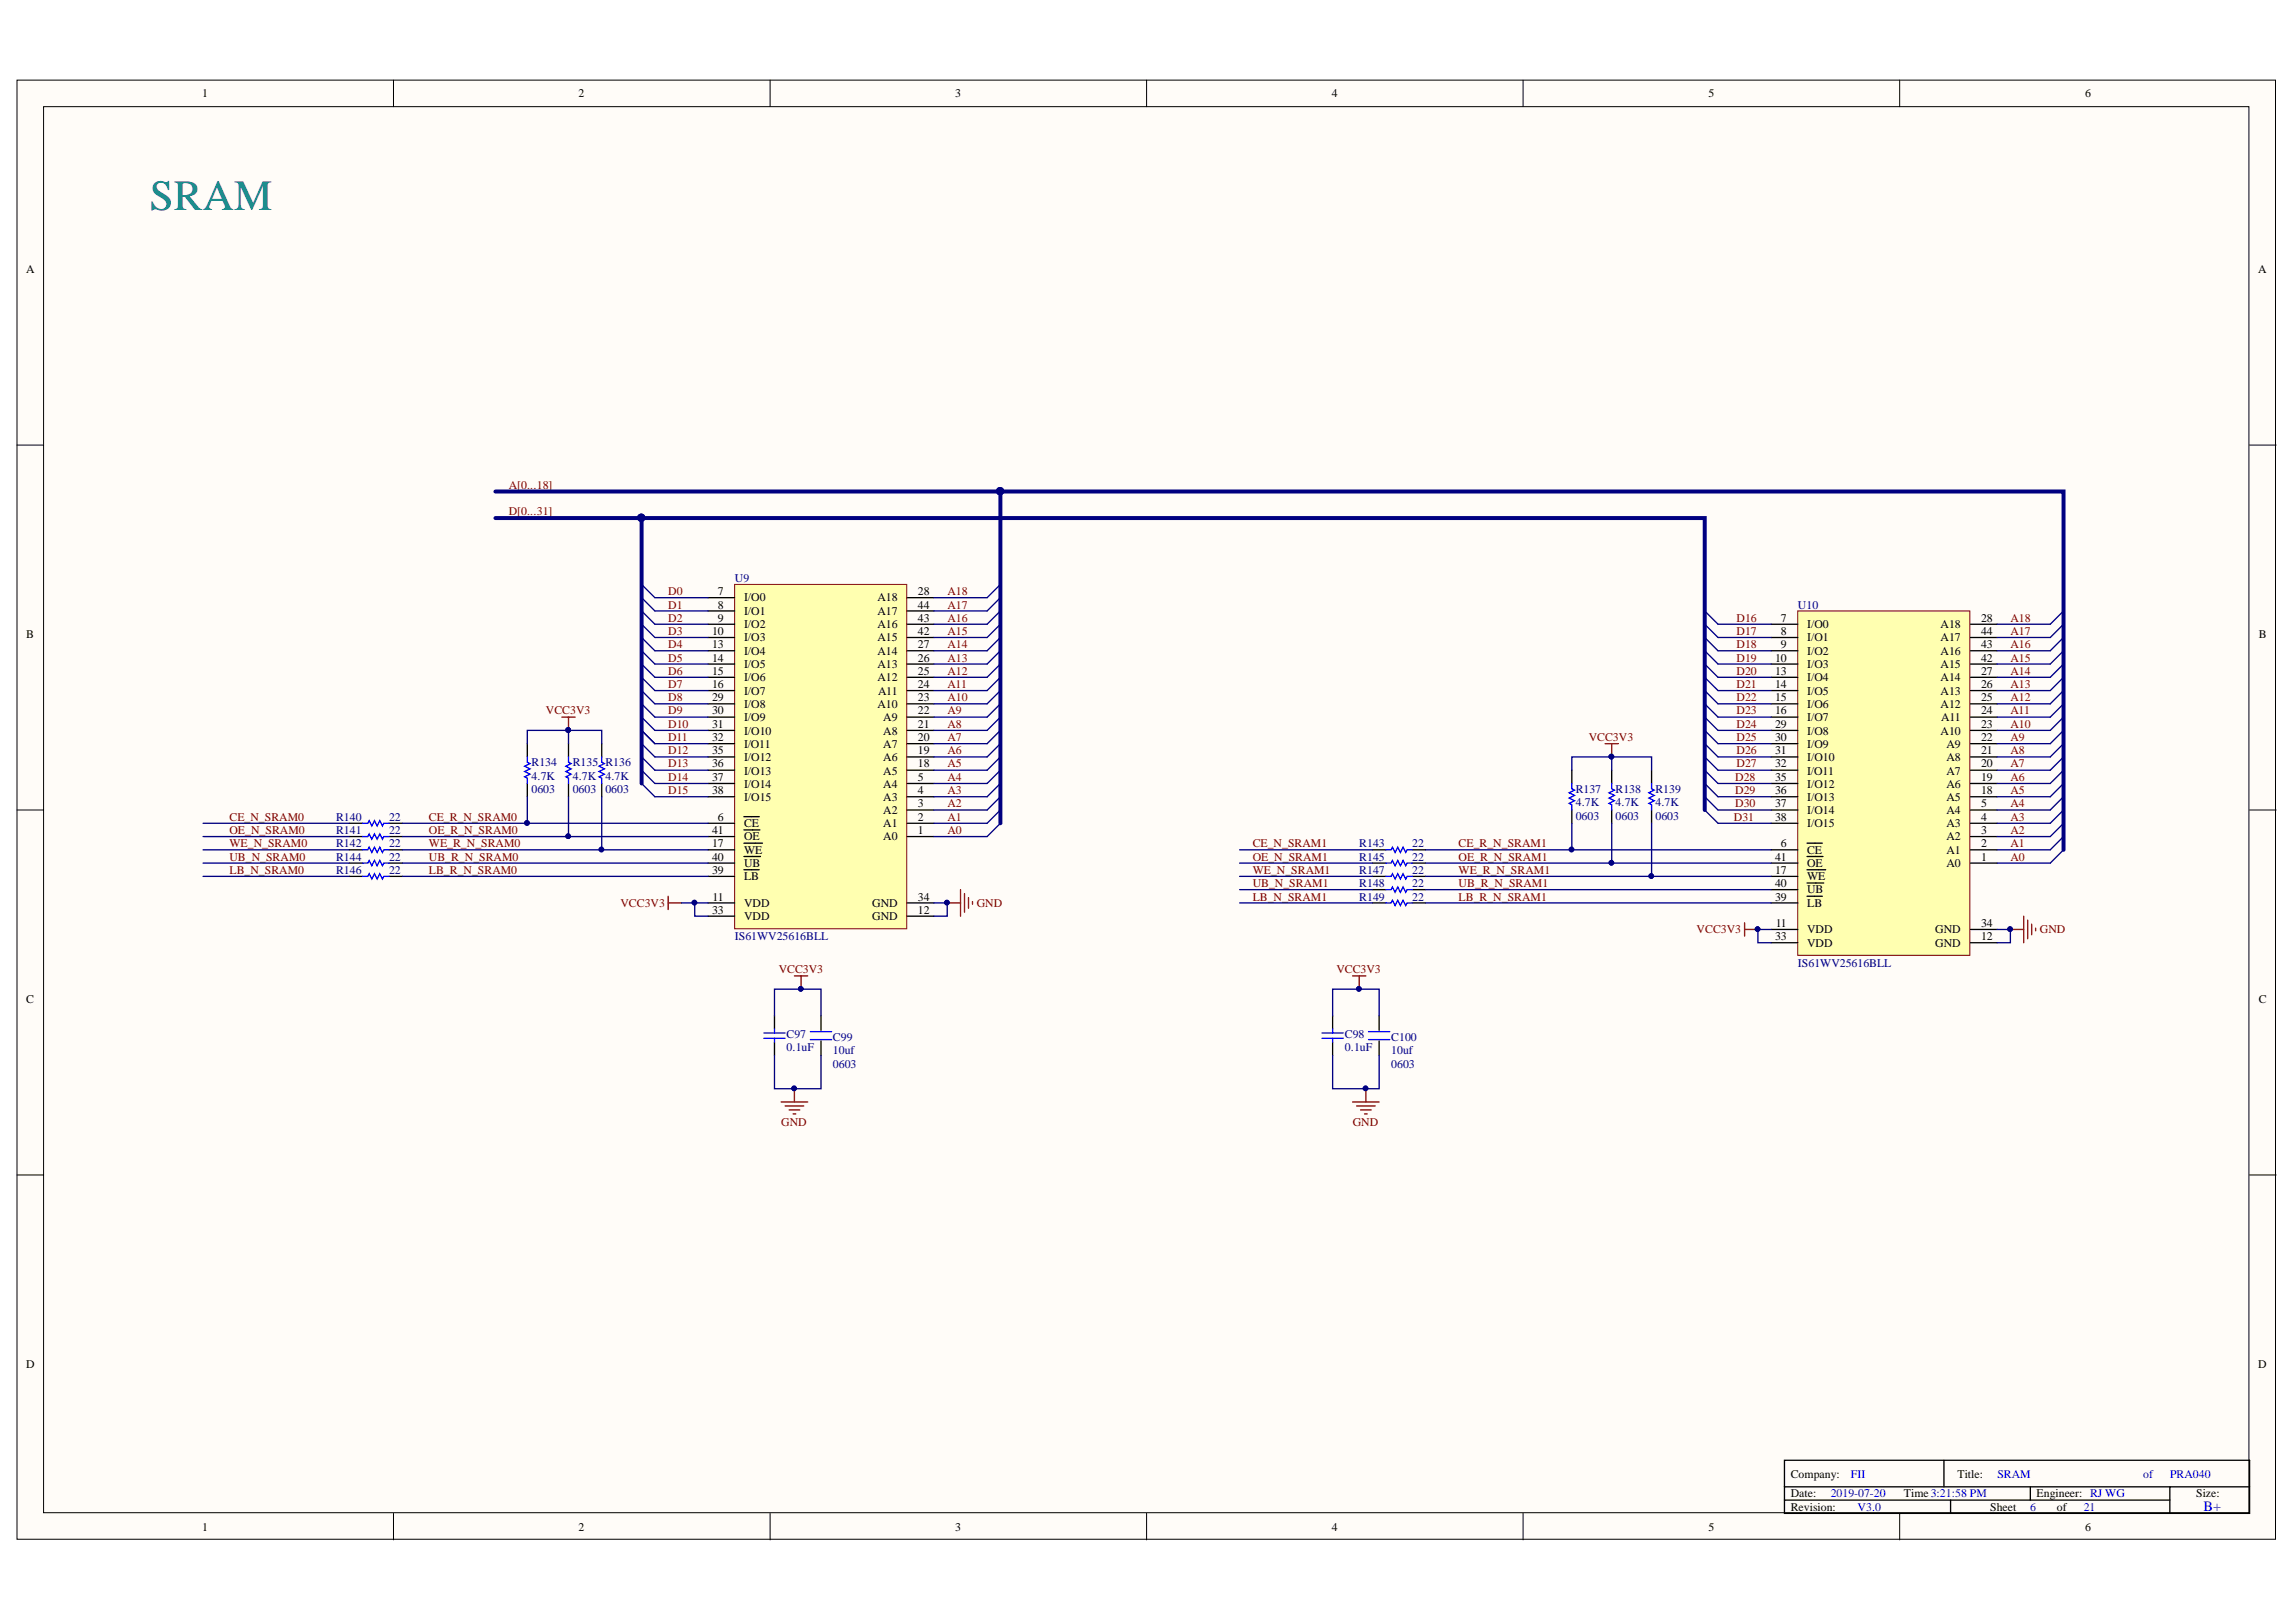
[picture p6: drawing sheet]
<svg xmlns="http://www.w3.org/2000/svg" width="297mm" height="210mm" viewBox="0 0 297 210" stroke-linecap="round" stroke-linejoin="round" font-family="sans-serif">
<defs><g id="words">
<text font-size="5.6" fill="#008080" x="19.4" y="27.2">SRAM</text>
<text font-size="1.9" fill="#00f" x="285.1" y="195.5">B+</text>
<g font-size="1.5">
<text x="26.1" y="12.6">1</text>
<text x="74.9" y="12.6">2</text>
<text x="123.6" y="12.6">3</text>
<text x="172.3" y="12.6">4</text>
<text x="221" y="12.6">5</text>
<text x="269.7" y="12.6">6</text>
<text x="3.4" y="35.3">A</text>
<text x="292.2" y="35.3">A</text>
<text x="92.9" y="77">7</text>
<text x="96.3" y="77.8">I/O0</text>
<text x="113.5" y="77.8">A18</text>
<text x="118.8" y="77">28</text>
<text x="3.4" y="82.6">B</text>
<text x="92.1" y="82.1">10</text>
<text x="92.1" y="83.9">13</text>
<text x="92.9" y="78.8">8</text>
<text x="92.9" y="80.5">9</text>
<text x="96.3" y="79.6">I/O1</text>
<text x="96.3" y="81.3">I/O2</text>
<text x="96.3" y="83">I/O3</text>
<text x="113.5" y="83">A15</text>
<text x="113.5" y="81.3">A16</text>
<text x="113.5" y="79.6">A17</text>
<text x="118.8" y="83.9">27</text>
<text x="118.8" y="82.1">42</text>
<text x="118.8" y="80.5">43</text>
<text x="118.8" y="78.8">44</text>
<text x="230.4" y="80.5">7</text>
<text x="230.4" y="82.1">8</text>
<text x="230.4" y="83.9">9</text>
<text x="233.8" y="81.3">I/O0</text>
<text x="233.8" y="83">I/O1</text>
<text x="251.1" y="83">A17</text>
<text x="251.1" y="81.3">A18</text>
<text x="256.3" y="83.9">43</text>
<text x="256.3" y="82.1">44</text>
<text x="256.3" y="80.5">28</text>
<text x="292.2" y="82.6">B</text>
<text x="92.1" y="85.6">14</text>
<text x="92.1" y="87.3">15</text>
<text x="92.1" y="89">16</text>
<text x="96.3" y="84.8">I/O4</text>
<text x="96.3" y="86.5">I/O5</text>
<text x="96.3" y="88.1">I/O6</text>
<text x="96.3" y="89.9">I/O7</text>
<text x="113.5" y="88.1">A12</text>
<text x="113.5" y="86.5">A13</text>
<text x="113.5" y="84.8">A14</text>
<text x="113.6" y="89.9">A11</text>
<text x="118.8" y="89">24</text>
<text x="118.8" y="87.3">25</text>
<text x="118.8" y="85.6">26</text>
<text x="229.7" y="85.6">10</text>
<text x="229.7" y="87.3">13</text>
<text x="229.7" y="89">14</text>
<text x="233.8" y="84.8">I/O2</text>
<text x="233.8" y="86.5">I/O3</text>
<text x="233.8" y="88.1">I/O4</text>
<text x="233.8" y="89.9">I/O5</text>
<text x="251.1" y="89.9">A13</text>
<text x="251.1" y="88.1">A14</text>
<text x="251.1" y="86.5">A15</text>
<text x="251.1" y="84.8">A16</text>
<text x="256.3" y="89">26</text>
<text x="256.3" y="87.3">27</text>
<text x="256.3" y="85.6">42</text>
<text x="92.1" y="90.8">29</text>
<text x="92.1" y="92.5">30</text>
<text x="92.1" y="94.1">31</text>
<text x="92.1" y="95.9">32</text>
<text x="96.3" y="91.6">I/O8</text>
<text x="96.3" y="93.3">I/O9</text>
<text x="96.3" y="95.1">I/O10</text>
<text x="113.5" y="91.6">A10</text>
<text x="114.3" y="95.1">A8</text>
<text x="114.3" y="93.3">A9</text>
<text x="118.8" y="95.9">20</text>
<text x="118.8" y="94.1">21</text>
<text x="118.8" y="92.5">22</text>
<text x="118.8" y="90.8">23</text>
<text x="229.7" y="90.8">15</text>
<text x="229.7" y="92.5">16</text>
<text x="229.7" y="94.1">29</text>
<text x="229.7" y="95.9">30</text>
<text x="233.8" y="91.6">I/O6</text>
<text x="233.8" y="93.3">I/O7</text>
<text x="233.8" y="95.1">I/O8</text>
<text x="251.1" y="95.1">A10</text>
<text x="251.1" y="91.6">A12</text>
<text x="251.1" y="93.3">A11</text>
<text x="256.3" y="95.9">22</text>
<text x="256.3" y="94.1">23</text>
<text x="256.3" y="92.5">24</text>
<text x="256.3" y="90.8">25</text>
<text x="92.1" y="97.6">35</text>
<text x="92.1" y="99.3">36</text>
<text x="92.1" y="101.1">37</text>
<text x="96.3" y="96.8">I/O11</text>
<text x="96.3" y="98.5">I/O12</text>
<text x="96.3" y="100.2">I/O13</text>
<text x="96.3" y="101.9">I/O14</text>
<text x="114.3" y="101.9">A4</text>
<text x="114.3" y="100.2">A5</text>
<text x="114.3" y="98.5">A6</text>
<text x="114.3" y="96.8">A7</text>
<text x="118.8" y="101.1">5</text>
<text x="118.8" y="99.3">18</text>
<text x="118.8" y="97.6">19</text>
<text x="229.7" y="97.6">31</text>
<text x="229.7" y="99.3">32</text>
<text x="229.7" y="101.1">35</text>
<text x="233.8" y="96.8">I/O9</text>
<text x="233.8" y="98.5">I/O10</text>
<text x="233.8" y="100.2">I/O11</text>
<text x="233.8" y="101.9">I/O12</text>
<text x="251.8" y="101.9">A6</text>
<text x="251.8" y="100.2">A7</text>
<text x="251.8" y="98.5">A8</text>
<text x="251.8" y="96.8">A9</text>
<text x="256.3" y="101.1">19</text>
<text x="256.3" y="99.3">20</text>
<text x="256.3" y="97.6">21</text>
<text x="92.1" y="102.8">38</text>
<text x="92.1" y="107.9">41</text>
<text x="92.9" y="106.2">6</text>
<text x="96.3" y="103.6">I/O15</text>
<text x="96.3" y="107.1">CE</text>
<text x="114.3" y="107.1">A1</text>
<text x="114.3" y="105.4">A2</text>
<text x="114.3" y="103.6">A3</text>
<text x="118.8" y="107.9">1</text>
<text x="118.8" y="106.2">2</text>
<text x="118.8" y="104.5">3</text>
<text x="118.8" y="102.8">4</text>
<text x="229.7" y="102.8">36</text>
<text x="229.7" y="104.5">37</text>
<text x="229.7" y="106.2">38</text>
<text x="233.8" y="103.6">I/O13</text>
<text x="233.8" y="105.4">I/O14</text>
<text x="233.8" y="107.1">I/O15</text>
<text x="251.8" y="107.1">A3</text>
<text x="251.8" y="105.4">A4</text>
<text x="251.8" y="103.6">A5</text>
<text x="256.3" y="107.9">3</text>
<text x="256.3" y="106.2">4</text>
<text x="256.3" y="104.5">5</text>
<text x="256.3" y="102.8">18</text>
<text x="92.1" y="113.1">39</text>
<text x="92.1" y="111.4">40</text>
<text x="92.1" y="109.6">17</text>
<text x="96.3" y="113.9">LB</text>
<text x="96.3" y="112.2">UB</text>
<text x="96.3" y="108.8">OE</text>
<text x="96.3" y="110.5">WE</text>
<text x="114.3" y="108.8">A0</text>
<text x="229.7" y="111.4">41</text>
<text x="229.7" y="113.1">17</text>
<text x="230.4" y="109.6">6</text>
<text x="233.8" y="110.5">CE</text>
<text x="233.8" y="112.2">OE</text>
<text x="233.8" y="113.9">WE</text>
<text x="251.8" y="112.2">A0</text>
<text x="251.8" y="110.5">A1</text>
<text x="251.8" y="108.8">A2</text>
<text x="256.3" y="111.4">1</text>
<text x="256.3" y="109.6">2</text>
<text x="92.1" y="118.2">33</text>
<text x="92.2" y="116.5">11</text>
<text x="96.3" y="117.4">VDD</text>
<text x="96.3" y="119.1">VDD</text>
<text x="112.8" y="119.1">GND</text>
<text x="112.8" y="117.4">GND</text>
<text x="118.8" y="118.2">12</text>
<text x="118.8" y="116.5">34</text>
<text x="229.7" y="116.5">39</text>
<text x="229.7" y="114.8">40</text>
<text x="229.7" y="119.9">11</text>
<text x="233.8" y="117.4">LB</text>
<text x="233.8" y="115.6">UB</text>
<text x="256.3" y="119.9">34</text>
<text x="229.7" y="121.7">33</text>
<text x="233.8" y="120.8">VDD</text>
<text x="233.8" y="122.5">VDD</text>
<text x="250.4" y="122.5">GND</text>
<text x="250.4" y="120.8">GND</text>
<text x="256.3" y="121.7">12</text>
<text x="3.4" y="129.8">C</text>
<text x="292.2" y="129.8">C</text>
<text x="3.4" y="177.1">D</text>
<text x="292.2" y="177.1">D</text>
<text x="231.7" y="191.3">Company:</text>
<text x="253.2" y="191.3">Title:</text>
<text x="231.7" y="193.8">Date:</text>
<text x="231.7" y="195.5">Revision:</text>
<text x="246.3" y="193.8">Time3:21:58 PM</text>
<text x="257.5" y="195.5">Sheet</text>
<text x="263.5" y="193.8">Engineer: RJ WG</text>
<text x="266.1" y="195.5">of</text>
<text x="284.1" y="193.8">Size:</text>
<text x="26.1" y="198.1">1</text>
<text x="74.9" y="198.1">2</text>
<text x="123.6" y="198.1">3</text>
<text x="172.3" y="198.1">4</text>
<text x="221" y="198.1">5</text>
<text x="269.7" y="198.1">6</text>
</g>
<g font-size="1.5" fill="#800000">
<text x="65.8" y="63.3">A[0...18]</text>
<text x="65.8" y="66.7">D[0...31]</text>
<text x="86.4" y="77">D0</text>
<text x="122.6" y="77">A18</text>
<text x="86.4" y="78.8">D1</text>
<text x="86.4" y="80.5">D2</text>
<text x="86.4" y="82.1">D3</text>
<text x="86.4" y="83.9">D4</text>
<text x="122.6" y="83.9">A14</text>
<text x="122.6" y="82.1">A15</text>
<text x="122.6" y="80.5">A16</text>
<text x="122.6" y="78.8">A17</text>
<text x="224.7" y="80.5">D16</text>
<text x="224.7" y="82.1">D17</text>
<text x="224.7" y="83.9">D18</text>
<text x="260.1" y="83.9">A16</text>
<text x="260.1" y="82.1">A17</text>
<text x="260.1" y="80.5">A18</text>
<text x="86.4" y="85.6">D5</text>
<text x="86.4" y="87.3">D6</text>
<text x="86.4" y="89">D7</text>
<text x="122.6" y="89">A11</text>
<text x="122.6" y="87.3">A12</text>
<text x="122.6" y="85.6">A13</text>
<text x="224.7" y="85.6">D19</text>
<text x="224.7" y="87.3">D20</text>
<text x="224.7" y="89">D21</text>
<text x="260.1" y="89">A13</text>
<text x="260.1" y="87.3">A14</text>
<text x="260.1" y="85.6">A15</text>
<text x="70.6" y="92.5">VCC3V3</text>
<text x="86.4" y="90.8">D8</text>
<text x="86.4" y="92.5">D9</text>
<text x="86.4" y="94.1">D10</text>
<text x="86.4" y="95.9">D11</text>
<text x="122.6" y="95.9">A7</text>
<text x="122.6" y="94.1">A8</text>
<text x="122.6" y="92.5">A9</text>
<text x="122.6" y="90.8">A10</text>
<text x="205.5" y="95.9">VCC3V3</text>
<text x="224.7" y="90.8">D22</text>
<text x="224.7" y="92.5">D23</text>
<text x="224.7" y="94.1">D24</text>
<text x="224.7" y="95.9">D25</text>
<text x="260.1" y="95.9">A9</text>
<text x="260.1" y="94.1">A10</text>
<text x="260.1" y="92.5">A11</text>
<text x="260.1" y="90.8">A12</text>
<text x="86.4" y="97.6">D12</text>
<text x="86.4" y="99.3">D13</text>
<text x="86.4" y="101.1">D14</text>
<text x="122.6" y="101.1">A4</text>
<text x="122.6" y="99.3">A5</text>
<text x="122.6" y="97.6">A6</text>
<text x="224.5" y="101.1">D28</text>
<text x="224.7" y="97.6">D26</text>
<text x="224.7" y="99.3">D27</text>
<text x="260.1" y="101.1">A6</text>
<text x="260.1" y="99.3">A7</text>
<text x="260.1" y="97.6">A8</text>
<text x="29.7" y="106.2">CE_N_SRAM0</text>
<text x="29.7" y="107.9">OE_N_SRAM0</text>
<text x="55.5" y="106.2">CE_R_N_SRAM0</text>
<text x="55.5" y="107.9">OE_R_N_SRAM0</text>
<text x="86.4" y="102.8">D15</text>
<text x="122.6" y="107.9">A0</text>
<text x="122.6" y="106.2">A1</text>
<text x="122.6" y="104.5">A2</text>
<text x="122.6" y="102.8">A3</text>
<text x="224.3" y="106.2">D31</text>
<text x="224.5" y="102.8">D29</text>
<text x="224.5" y="104.5">D30</text>
<text x="260.1" y="107.9">A2</text>
<text x="260.1" y="106.2">A3</text>
<text x="260.1" y="104.5">A4</text>
<text x="260.1" y="102.8">A5</text>
<text x="29.7" y="109.6">WE_N_SRAM0</text>
<text x="29.7" y="111.4">UB_N_SRAM0</text>
<text x="29.7" y="113.1">LB_N_SRAM0</text>
<text x="55.5" y="109.6">WE_R_N_SRAM0</text>
<text x="55.5" y="111.4">UB_R_N_SRAM0</text>
<text x="55.5" y="113.1">LB_R_N_SRAM0</text>
<text x="162.1" y="109.6">CE_N_SRAM1</text>
<text x="162.1" y="111.4">OE_N_SRAM1</text>
<text x="162.1" y="113.1">WE_N_SRAM1</text>
<text x="188.7" y="109.6">CE_R_N_SRAM1</text>
<text x="188.7" y="111.4">OE_R_N_SRAM1</text>
<text x="188.7" y="113.1">WE_R_N_SRAM1</text>
<text x="260.1" y="109.6">A1</text>
<text x="260.1" y="111.4">A0</text>
<text x="80.3" y="117.4">VCC3V3</text>
<text x="126.4" y="117.4">GND</text>
<text x="162.1" y="116.5">LB_N_SRAM1</text>
<text x="162.1" y="114.8">UB_N_SRAM1</text>
<text x="188.7" y="116.5">LB_R_N_SRAM1</text>
<text x="188.7" y="114.8">UB_R_N_SRAM1</text>
<text x="100.7" y="125.9">VCC3V3</text>
<text x="172.9" y="125.9">VCC3V3</text>
<text x="219.5" y="120.8">VCC3V3</text>
<text x="263.9" y="120.8">GND</text>
<text x="101.1" y="145.7">GND</text>
<text x="175" y="145.7">GND</text>
</g>
<g font-size="1.5" fill="#000080">
<text x="95.1" y="75.3">U9</text>
<text x="232.6" y="78.8">U10</text>
<text x="68.8" y="99.1">R134</text>
<text x="68.8" y="100.9">4.7K</text>
<text x="74.1" y="99.1">R135 R136</text>
<text x="74.1" y="100.9">4.7K</text>
<text x="78.3" y="100.9">4.7K</text>
<text x="43.5" y="106.2">R140</text>
<text x="43.5" y="107.9">R141</text>
<text x="50.3" y="106.2">22</text>
<text x="50.3" y="107.9">22</text>
<text x="68.8" y="102.6">0603</text>
<text x="74.1" y="102.6">0603</text>
<text x="78.3" y="102.6">0603</text>
<text x="203.9" y="106.1">0603</text>
<text x="203.9" y="102.6">R137</text>
<text x="203.9" y="104.3">4.7K</text>
<text x="209" y="106.1">0603</text>
<text x="209" y="102.6">R138</text>
<text x="209" y="104.3">4.7K</text>
<text x="214.2" y="106.1">0603</text>
<text x="214.2" y="102.6">R139</text>
<text x="214.2" y="104.3">4.7K</text>
<text x="43.5" y="109.6">R142</text>
<text x="43.5" y="111.4">R144</text>
<text x="43.5" y="113.1">R146</text>
<text x="50.3" y="109.6">22</text>
<text x="50.3" y="111.4">22</text>
<text x="50.3" y="113.1">22</text>
<text x="175.9" y="109.6">R143</text>
<text x="175.9" y="111.4">R145</text>
<text x="175.9" y="113.1">R147</text>
<text x="182.7" y="109.6">22</text>
<text x="182.7" y="111.4">22</text>
<text x="182.7" y="113.1">22</text>
<text x="175.9" y="114.8">R148</text>
<text x="175.9" y="116.5">R149</text>
<text x="182.7" y="114.8">22</text>
<text x="182.7" y="116.5">22</text>
<text x="95.1" y="121.7">IS61WV25616BLL</text>
<text x="232.6" y="125.1">IS61WV25616BLL</text>
<text x="101.8" y="136.1">0.1uF</text>
<text x="101.8" y="134.4">C97</text>
<text x="107.8" y="136.4">10uf</text>
<text x="107.8" y="134.7">C99</text>
<text x="174" y="136.1">0.1uF</text>
<text x="174" y="134.4">C98</text>
<text x="180" y="136.4">10uf</text>
<text x="180" y="134.7">C100</text>
<text x="107.8" y="138.2">0603</text>
<text x="180" y="138.2">0603</text>
</g>
<g font-size="1.5" fill="#00f">
<text x="239.5" y="191.3">FII</text>
<text x="258.4" y="191.3">SRAM</text>
<text x="277.3" y="191.3">of</text>
<text x="280.7" y="191.3">PRA040</text>
<text x="236.8" y="193.8">2019-07-20</text>
<text x="240.3" y="195.5">V3.0</text>
<text x="262.6" y="195.5">6</text>
<text x="269.6" y="195.5">21</text>
</g>
</g></defs>
<g fill="#fffcf8" stroke="#000" stroke-width=".13">
<path d="M2.2 10.4h292.2v188.8h-292.2z"/>
<path d="M5.6 13.8h285.3v182h-285.3z"/>
</g>
<g fill="none" stroke="#000" stroke-width=".13">
<path d="M50.9 10.4v3.4M99.6 10.4v3.4M148.3 10.4v3.4M197 10.4v3.4M245.8 10.4v3.4M2.2 57.6h3.4M291 57.6h3.5M2.2 104.8h3.4M291 104.8h3.5M2.2 152.1h3.4M291 152.1h3.5M50.9 195.8v3.5"/>
<path d="M99.6 195.8v3.5M148.3 195.8v3.5M197 195.8v3.5M245.8 195.8v3.5"/>
</g>
<path d="M230.9 192.4v-3.4h60.1v6.8h-10.3M251.5 189v3.4M252.4 194.1v1.7M262.7 192.4v1.7M280.7 194.1h-49.8v1.7h49.8M280.7 192.4h-49.8v1.7M291 192.4h-10.3v3.4" fill="none" stroke="#000" stroke-width=".17"/>
<path d="M95 75.6h22.3v44.6h-22.3z" fill="#ffffb0" stroke="#800000" stroke-width=".13"/>
<g fill="none" stroke="#000" stroke-width=".17">
<path d="M91.6 79.1h3.4M91.6 77.3h3.4M117.4 79.1h3.4M117.4 77.3h3.4M91.6 99.7h3.4M91.6 98h3.4M91.6 96.2h3.4M91.6 94.5h3.4M91.6 92.8h3.4M91.6 91.1h3.4M91.6 89.4h3.4M91.6 87.7h3.4"/>
<path d="M91.6 85.9h3.4M91.6 84.2h3.4M91.6 82.5h3.4M91.6 80.8h3.4M117.4 99.7h3.4M117.4 98h3.4M117.4 96.2h3.4M117.4 94.5h3.4M117.4 92.8h3.4M117.4 91.1h3.4M117.4 89.4h3.4M117.4 87.7h3.4"/>
<path d="M117.4 85.9h3.4M117.4 84.2h3.4M117.4 82.5h3.4M117.4 80.8h3.4M91.6 108.3h3.4M91.6 106.5h3.4M91.6 103.1h3.4M91.6 101.4h3.4M91.6 113.4h3.4M91.6 111.7h3.4M91.6 110h3.4M91.6 116.8h3.4"/>
<path d="M91.6 118.6h3.4M96.2 105.7h2M96.2 112.6h2M96.2 110.8h2.2M96.2 107.4h2.1M96.2 109.1h2.4M117.4 108.3h3.4M117.4 106.5h3.4M117.4 104.8h3.4M117.4 103.1h3.4M117.4 101.4h3.4M117.4 116.8h3.4"/>
<path d="M117.4 118.6h3.4"/>
</g>
<path d="M232.6 79.1h22.2v44.5h-22.2z" fill="#ffffb0" stroke="#800000" stroke-width=".13"/>
<g fill="none" stroke="#000" stroke-width=".17">
<path d="M68.2 96.2v1.8M73.5 96.2v1.8M77.8 96.2v1.8M203.4 99.7v1.7M208.5 99.7v1.7M213.7 99.7v1.7M229.1 99.7h3.5M229.1 98h3.5M229.1 96.2h3.5M229.1 94.5h3.5M229.1 92.8h3.5M229.1 91.1h3.5"/>
<path d="M229.1 89.4h3.5M229.1 87.7h3.5M229.1 85.9h3.5M229.1 84.2h3.5M229.1 82.5h3.5M229.1 80.8h3.5M254.9 99.7h3.5M254.9 98h3.5M254.9 96.2h3.5M254.9 94.5h3.5M254.9 92.8h3.5M254.9 91.1h3.5"/>
<path d="M254.9 89.4h3.5M254.9 87.7h3.5M254.9 85.9h3.5M254.9 84.2h3.5M254.9 82.5h3.5M254.9 80.8h3.5M45.2 111.7h1.7M45.2 110h1.7M45.2 108.3h1.7M45.2 106.5h1.7M45.2 113.4h1.7M50.3 111.7h1.8"/>
<path d="M50.3 110h1.8M50.3 108.3h1.8M50.3 106.5h1.8M50.3 113.4h1.8M68.2 101.4v1.7M73.5 101.4v1.7M77.8 101.4v1.7M177.6 111.7h1.7M177.6 110h1.7M177.6 116.8h1.7M177.6 115.1h1.7M177.6 113.4h1.7"/>
<path d="M182.7 111.7h1.7M182.7 110h1.7M182.7 116.8h1.7M182.7 115.1h1.7M182.7 113.4h1.7M203.4 104.8v1.7M208.5 104.8v1.7M213.7 104.8v1.7M229.1 111.7h3.5M229.1 110h3.5M229.1 106.5h3.5M229.1 104.8h3.5"/>
<path d="M229.1 103.1h3.5M229.1 101.4h3.5M229.1 116.8h3.5M229.1 115.1h3.5M229.1 113.4h3.5M233.8 109.1h2M233.8 116h2M233.8 114.3h2.1M233.8 110.8h2M233.8 112.6h2.4M254.9 111.7h3.5M254.9 110h3.5"/>
<path d="M254.9 108.3h3.5M254.9 106.5h3.5M254.9 104.8h3.5M254.9 103.1h3.5M254.9 101.4h3.5M100.2 131.4v1.8M100.2 134.9v1.7M106.2 131.4v1.9M106.2 134.7v1.9M172.4 131.4v1.8M172.4 134.9v1.7M178.4 131.4v1.9"/>
<path d="M178.4 134.7v1.9M229.1 120.3h3.5M229.1 122h3.5M254.9 120.3h3.5M254.9 122h3.5"/>
</g>
<g fill="none" stroke="#800000" stroke-width=".17">
<path d="M72.7 92.8h1.7M73.5 92.8v1.7M207.7 96.2h1.7M208.5 96.2v1.8M86.4 116v1.7M86.4 116.8h1.8M122.5 116.8h1.8M124.3 115.1v3.5M124.8 115.6v2.4M125.3 116.2v1.3M125.8 116.7v.3M225.7 119.4v1.7"/>
<path d="M261.8 118.6v3.4M262.3 119.1v2.4M262.8 119.6v1.4M102.8 126.3h1.7M103.6 126.3v1.7M175 126.3h1.7M175.8 126.3v1.7M225.7 120.3h1.7M260.1 120.3h1.7M263.4 120.1v.4M101.1 142.6h3.4M101.6 143.1h2.4"/>
<path d="M102.1 143.6h1.4M102.6 144.2h.3M102.8 140.9v1.7M175 142.6h3.4M175.5 143.1h2.4M176 143.6h1.4M176.5 144.2h.4M176.7 140.9v1.7"/>
</g>
<g fill="#000080" stroke="#000080" stroke-width=".13">
<circle cx="103.6" cy="128" r=".3"/>
<circle cx="102.7" cy="140.8" r=".3"/>
<circle cx="175.8" cy="128" r=".3"/>
<circle cx="176.7" cy="140.8" r=".3"/>
<circle cx="122.5" cy="116.8" r=".3"/>
<circle cx="227.4" cy="120.2" r=".3"/>
<circle cx="260" cy="120.2" r=".3"/>
<circle cx="73.5" cy="94.5" r=".31"/>
<circle cx="208.5" cy="97.9" r=".3"/>
<circle cx="89.8" cy="116.8" r=".3"/>
<circle cx="73.5" cy="108.2" r=".3"/>
<circle cx="77.8" cy="109.9" r=".3"/>
<circle cx="208.5" cy="111.7" r=".3"/>
<circle cx="68.2" cy="106.5" r=".3"/>
<circle cx="203.3" cy="109.9" r=".3"/>
<circle cx="213.6" cy="113.4" r=".3"/>
<circle cx="129.4" cy="63.6" r=".47"/>
<circle cx="83" cy="67" r=".47"/>
</g>
<g fill="none" stroke="#00f" stroke-width=".17">
<path d="M68.2 98v.6l.4 .2-.7 .4 .7 .3-.7 .3 .7 .4-.7 .3 .3 .2v.7M73.5 98v.6l.4 .2-.7 .4 .7 .3-.7 .3 .7 .4-.7 .3 .3 .2v.7M77.8 98v.6l.4 .2-.7 .4 .7 .3-.7 .3 .7 .4-.7 .3 .3 .2v.7M46.9 106.5h.7l.2-.3 .3 .7 .3-.7 .4 .7 .3-.7 .4 .7 .2-.4h.6M46.9 108.3h.7l.2-.4 .3 .7 .3-.7 .4 .7 .3-.7 .4 .7 .2-.3h.6M46.9 110h.7l.2-.4 .3 .7 .3-.7 .4 .7 .3-.7 .4 .7 .2-.3h.6M46.9 111.7h.7l.2-.3 .3 .6 .3-.6 .4 .6 .3-.6 .4 .6 .2-.3h.6M46.9 113.4h.7l.2-.3 .3 .7 .3-.7 .4 .7 .3-.7 .4 .7 .2-.4h.6M179.3 110h.7l.1-.4 .4 .7 .3-.7 .4 .7 .3-.7 .4 .7 .1-.3h.7M179.3 111.7h.7l.1-.3 .4 .6 .3-.6 .4 .6 .3-.6 .4 .6 .1-.3h.7M179.3 113.4h.7l.1-.3 .4 .7 .3-.7 .4 .7 .3-.7 .4 .7 .1-.4h.7M179.3 115.1h.7l.1-.3 .4 .7 .3-.7 .4 .7 .3-.7 .4 .7 .1-.4h.7"/>
<path d="M179.3 116.8h.7l.1-.3 .4 .7 .3-.7 .4 .7 .3-.7 .4 .7 .1-.4h.7M203.4 101.4v.7l.3 .1-.7 .4 .7 .3-.7 .4 .7 .3-.7 .4 .4 .1v.7M208.5 101.4v.7l.4 .1-.7 .4 .7 .3-.7 .4 .7 .3-.7 .4 .3 .1v.7M213.7 101.4v.7l.3 .1-.7 .4 .7 .3-.7 .4 .7 .3-.7 .4 .4 .1v.7M98.8 133.7h2.8M98.8 134.4h2.8M100.2 133.2v.5M100.2 134.4v.5M104.8 133.5h2.8M104.8 134.5h2.8M171 133.7h2.8M171 134.4h2.8"/>
<path d="M172.4 133.2v.5M172.4 134.4v.5M177 133.5h2.8M177 134.5h2.8"/>
</g>
<g fill="none" stroke="#000080" stroke-width=".17">
<path d="M83 75.6l1.7 1.7h6.9M83 77.3l1.7 1.8h6.9M83 79.1l1.7 1.7h6.9M129.4 75.6l-1.7 1.7h-6.9M129.4 77.3l-1.7 1.8h-6.9M129.4 79.1l-1.7 1.7h-6.9M220.5 79.1l1.8 1.7h6.8M267 79.1l-1.8 1.7h-6.8M68.2 96.2v-1.7h5.3v1.7M73.5 94.5h4.3v1.7M83 80.8l1.7 1.7h6.9M83 82.5l1.7 1.7h6.9"/>
<path d="M83 84.2l1.7 1.7h6.9M83 85.9l1.7 1.8h6.9M83 87.7l1.7 1.7h6.9M83 89.4l1.7 1.7h6.9M83 91.1l1.7 1.7h6.9M83 92.8l1.7 1.7h6.9M83 94.5l1.7 1.7h6.9M83 96.2l1.7 1.8h6.9M83 98l1.7 1.7h6.9M83 99.7l1.7 1.7h6.9M129.4 80.8l-1.7 1.7h-6.9M129.4 82.5l-1.7 1.7h-6.9"/>
<path d="M129.4 84.2l-1.7 1.7h-6.9M129.4 85.9l-1.7 1.8h-6.9M129.4 87.7l-1.7 1.7h-6.9M129.4 89.4l-1.7 1.7h-6.9M129.4 91.1l-1.7 1.7h-6.9M129.4 92.8l-1.7 1.7h-6.9M129.4 94.5l-1.7 1.7h-6.9M129.4 96.2l-1.7 1.8h-6.9M129.4 98l-1.7 1.7h-6.9M129.4 99.7l-1.7 1.7h-6.9M203.4 99.7v-1.7h5.1v1.7M208.5 98h5.2v1.7"/>
<path d="M220.5 80.8l1.8 1.7h6.8M220.5 84.2l1.8 1.7h6.8M220.5 85.9l1.8 1.8h6.8M220.5 87.7l1.8 1.7h6.8M220.5 89.4l1.8 1.7h6.8M220.5 91.1l1.8 1.7h6.8M220.5 92.8l1.8 1.7h6.8M220.5 94.5l1.8 1.7h6.8M220.5 98l1.8 1.7h6.8M220.5 96.2l1.8 1.8h6.8M220.5 99.7l1.8 1.7h6.8M220.5 82.5l1.8 1.7h6.8"/>
<path d="M267 99.7l-1.8 1.7h-6.8M267 98l-1.8 1.7h-6.8M267 96.2l-1.8 1.8h-6.8M267 94.5l-1.8 1.7h-6.8M267 92.8l-1.8 1.7h-6.8M267 91.1l-1.8 1.7h-6.8M267 89.4l-1.8 1.7h-6.8M267 87.7l-1.8 1.7h-6.8M267 85.9l-1.8 1.8h-6.8M267 84.2l-1.8 1.7h-6.8M267 82.5l-1.8 1.7h-6.8M267 80.8l-1.8 1.7h-6.8"/>
<path d="M26.3 106.5h18.9M26.3 108.3h18.9M26.3 110h18.9M26.3 111.7h18.9M26.3 113.4h18.9M52.1 110h39.5M52.1 106.5h39.5M52.1 111.7h39.5M52.1 113.4h39.5M68.2 103.1v3.4M73.5 103.1v5.2h-21.4M73.5 108.3h18.1"/>
<path d="M77.8 103.1v6.9M83 101.4l1.7 1.7h6.9M88.2 116.8h3.4M89.9 116.8v1.8h1.7M120.8 116.8h1.7v1.8h-1.7M129.4 101.4l-1.7 1.7h-6.9M129.4 103.1l-1.7 1.7h-6.9M129.4 104.8l-1.7 1.7h-6.9M129.4 106.5l-1.7 1.8h-6.9M160.4 110h17.2M160.4 111.7h17.2M160.4 113.4h17.2"/>
<path d="M160.4 115.1h17.2M160.4 116.8h17.2M184.4 113.4h44.7M184.4 111.7h44.7M184.4 110h44.7M184.4 115.1h44.7M184.4 116.8h44.7M203.4 106.5v3.5M208.5 106.5v5.2M213.7 106.5v6.9M220.5 101.4l1.8 1.7h6.8M220.5 103.1l1.8 1.7h6.8"/>
<path d="M220.5 104.8l1.8 1.7h6.8M267 110l-1.8 1.7h-6.8M267 108.3l-1.8 1.7h-6.8M267 106.5l-1.8 1.8h-6.8M267 104.8l-1.8 1.7h-6.8M267 103.1l-1.8 1.7h-6.8M267 101.4l-1.8 1.7h-6.8M100.2 136.6v4.3h6v-4.3M100.2 131.4v-3.4h6v3.4M172.4 136.6v4.3h6v-4.3M172.4 131.4v-3.4h6v3.4M229.1 120.3h-1.7v1.7h1.7"/>
<path d="M258.4 120.3h1.7v1.7h-1.7"/>
</g>
<path d="M64.1 67h18.9v34.4M64.1 63.6h202.9v46.4M83 67h137.5v37.8M129.4 63.6v42.9" fill="none" stroke="#000080" stroke-width=".52"/>
<use href="#words"/>
</svg>
